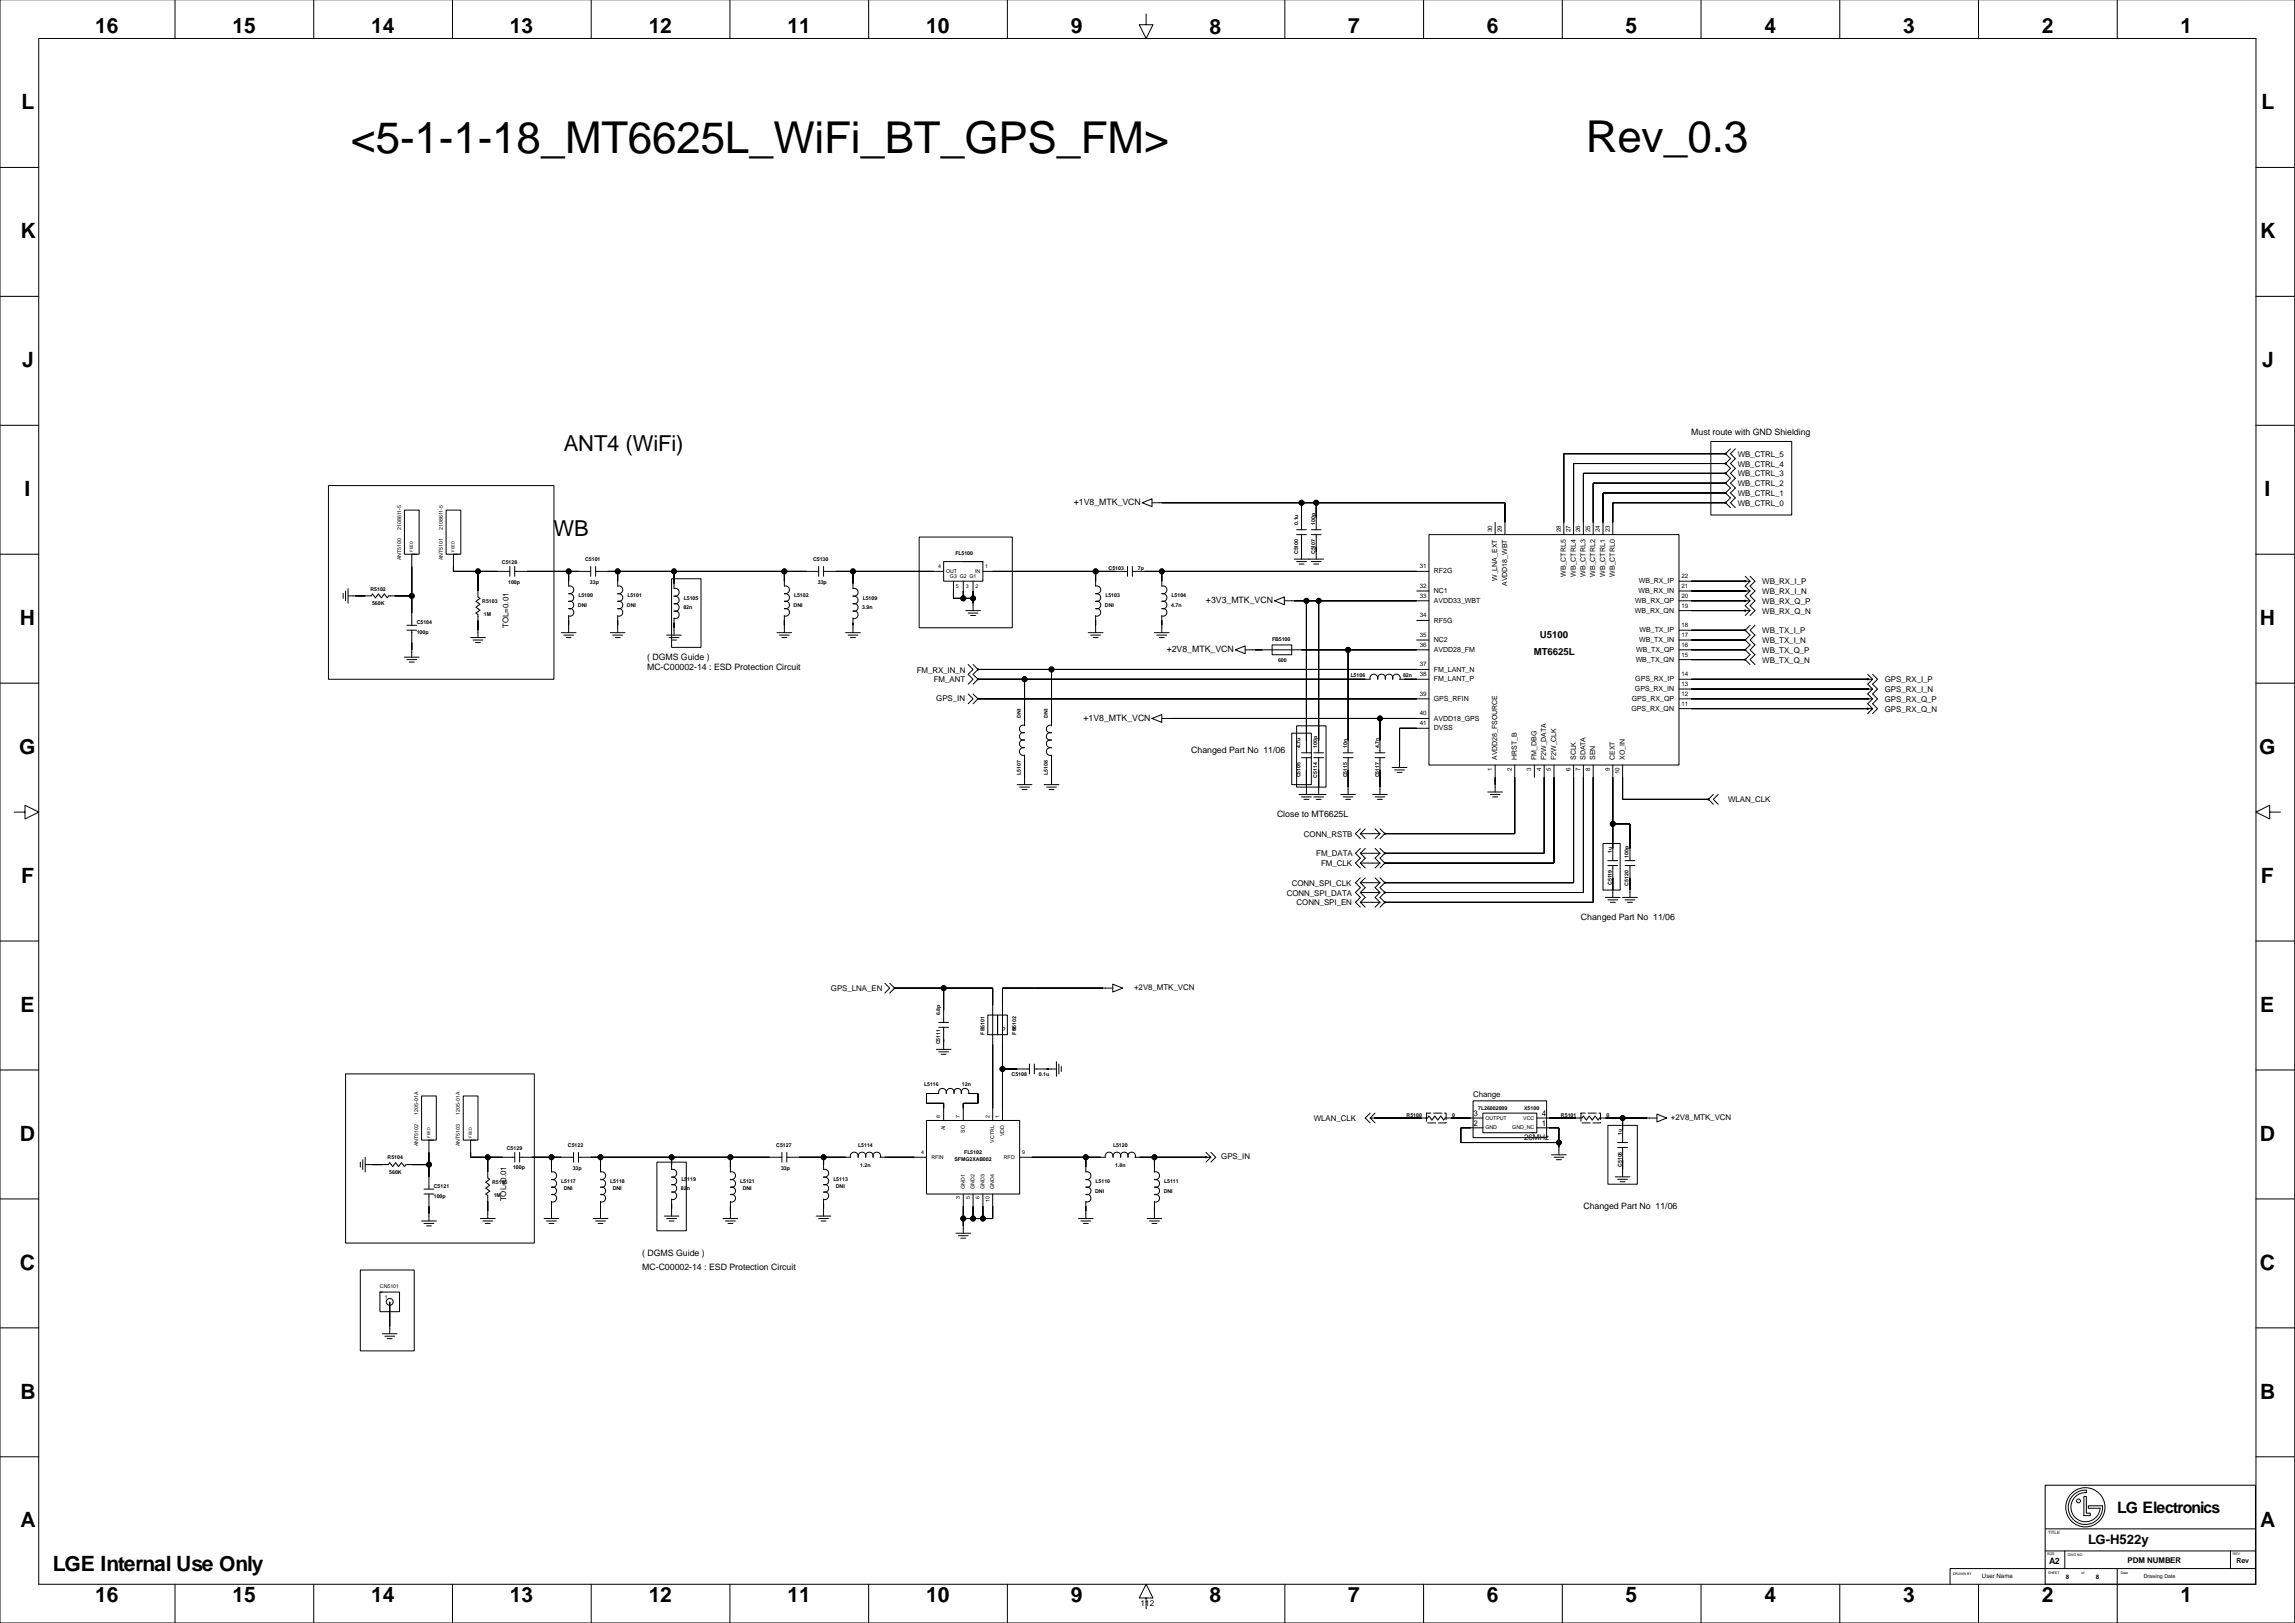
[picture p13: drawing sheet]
<svg xmlns="http://www.w3.org/2000/svg" width="1189mm" height="841mm" viewBox="0 0 1189 841" stroke-linecap="round" stroke-linejoin="round" font-family="sans-serif">
<defs><g id="words">
<g font-size="22.8">
<text x="181" y="79">&lt;5-1-1-18_MT6625L_WiFi_BT_GPS_FM&gt;</text>
<text x="822" y="79">Rev_0.3</text>
</g>
<g font-size="11.4">
<text x="292" y="234">ANT4 (WiFi)</text>
<text x="287" y="278">WB</text>
</g>
<g font-size="10.9">
<text x="49" y="17">16</text>
<text x="120" y="17">15</text>
<text x="192" y="17">14</text>
<text x="264" y="17">13</text>
<text x="336" y="17">12</text>
<text x="408" y="17">11</text>
<text x="480" y="17">10</text>
<text x="555" y="17">9</text>
<text x="627" y="18">8</text>
<text x="698" y="17">7</text>
<text x="770" y="17">6</text>
<text x="842" y="17">5</text>
<text x="914" y="17">4</text>
<text x="986" y="17">3</text>
<text x="1058" y="17">2</text>
<text x="1130" y="17">1</text>
<text x="11" y="57">L</text>
<text x="1171" y="57">L</text>
<text x="11" y="123">K</text>
<text x="1171" y="123">K</text>
<text x="12" y="190">J</text>
<text x="1172" y="190">J</text>
<text x="13" y="257">I</text>
<text x="1173" y="257">I</text>
<text x="10" y="324">H</text>
<text x="1171" y="324">H</text>
<text x="10" y="391">G</text>
<text x="1170" y="391">G</text>
<text x="11" y="457">F</text>
<text x="1171" y="457">F</text>
<text x="11" y="524">E</text>
<text x="1171" y="524">E</text>
<text x="10" y="591">D</text>
<text x="1171" y="591">D</text>
<text x="10" y="658">C</text>
<text x="1171" y="658">C</text>
<text x="11" y="725">B</text>
<text x="1171" y="725">B</text>
<text x="11" y="791">A</text>
<text x="1171" y="791">A</text>
<text x="27" y="814">LGE Internal Use Only</text>
<text x="49" y="830">16</text>
<text x="120" y="830">15</text>
<text x="192" y="830">14</text>
<text x="264" y="830">13</text>
<text x="336" y="830">12</text>
<text x="408" y="830">11</text>
<text x="480" y="830">10</text>
<text x="555" y="830">9</text>
<text x="627" y="830">8</text>
<text x="698" y="830">7</text>
<text x="770" y="830">6</text>
<text x="842" y="830">5</text>
<text x="914" y="830">4</text>
<text x="986" y="830">3</text>
<text x="1058" y="830">2</text>
<text x="1130" y="830">1</text>
</g>
<text font-size="8.2" x="1097" y="783">LG Electronics</text>
<text font-size="6.8" x="1082" y="800">LG-H522y</text>
<g font-size="5">
<text x="798" y="330">U5100</text>
<text x="794" y="339">MT6625L</text>
</g>
<g font-size="4.6">
<text x="876" y="225">Must route with GND Shielding</text>
<text x="556" y="262">+1V8_MTK_VCN</text>
<text x="625" y="313">+3V3_MTK_VCN</text>
<text x="335" y="342">( DGMS Guide )</text>
<text x="604" y="338">+2V8_MTK_VCN</text>
<text x="335" y="347">MC-C00002-14 : ESD Protection Circuit</text>
<text x="561" y="374">+1V8_MTK_VCN</text>
<text x="617" y="390">Changed Part No 11/06</text>
<text x="662" y="423">Close to MT6625L</text>
<text x="819" y="476">Changed Part No 11/06</text>
<text x="820" y="626">Changed Part No 11/06</text>
<text x="333" y="650">( DGMS Guide )</text>
<text x="333" y="658">MC-C00002-14 : ESD Protection Circuit</text>
<text x="1062" y="810">A2</text>
</g>
<text font-size="4.2" x="591" y="832">112</text>
<g font-size="4.1">
<text x="900" y="237">WB_CTRL_5</text>
<text x="900" y="242">WB_CTRL_4</text>
<text x="900" y="252">WB_CTRL_2</text>
<text x="900" y="247">WB_CTRL_3</text>
<text x="900" y="257">WB_CTRL_1</text>
<text x="900" y="262">WB_CTRL_0</text>
<text x="913" y="303">WB_RX_I_P</text>
<text x="913" y="308">WB_RX_I_N</text>
<text x="913" y="313">WB_RX_Q_P</text>
<text x="913" y="318">WB_RX_Q_N</text>
<text x="263" y="325" transform="rotate(-90 263 325)">TOL=0.01</text>
<text x="913" y="328">WB_TX_I_P</text>
<text x="913" y="333">WB_TX_I_N</text>
<text x="913" y="338">WB_TX_Q_P</text>
<text x="913" y="343">WB_TX_Q_N</text>
<text x="475" y="348">FM_RX_IN_N</text>
<text x="484" y="353">FM_ANT</text>
<text x="976" y="353">GPS_RX_I_P</text>
<text x="976" y="359">GPS_RX_I_N</text>
<text x="485" y="363">GPS_IN</text>
<text x="976" y="364">GPS_RX_Q_P</text>
<text x="976" y="369">GPS_RX_Q_N</text>
<text x="895" y="416">WLAN_CLK</text>
<text x="675" y="433">CONN_RSTB</text>
<text x="682" y="444">FM_DATA</text>
<text x="684" y="449">FM_CLK</text>
<text x="669" y="459">CONN_SPI_CLK</text>
<text x="667" y="464">CONN_SPI_DATA</text>
<text x="672" y="469">CONN_SPI_EN</text>
<text x="430" y="513">GPS_LNA_EN</text>
<text x="587" y="513">+2V8_MTK_VCN</text>
<text x="763" y="568">Change</text>
<text x="681" y="581">WLAN_CLK</text>
<text x="763" y="578">3</text>
<text x="799" y="578">4</text>
<text x="866" y="580">+2V8_MTK_VCN</text>
<text x="763" y="583">2</text>
<text x="799" y="583">1</text>
<text x="790" y="590">26MHz</text>
<text x="633" y="601">GPS_IN</text>
<text x="262" y="622" transform="rotate(-90 262 622)">TOL=0.01</text>
<text x="1102" y="810">PDM NUMBER</text>
</g>
<g font-size="3.6">
<text x="743" y="297">RF2G</text>
<text x="811" y="299" transform="rotate(-90 811 299)">WB_CTRL5</text>
<text x="816" y="299" transform="rotate(-90 816 299)">WB_CTRL4</text>
<text x="821" y="299" transform="rotate(-90 821 299)">WB_CTRL3</text>
<text x="826" y="299" transform="rotate(-90 826 299)">WB_CTRL2</text>
<text x="831" y="299" transform="rotate(-90 831 299)">WB_CTRL1</text>
<text x="837" y="299" transform="rotate(-90 837 299)">WB_CTRL0</text>
<text x="776" y="301" transform="rotate(-90 776 301)">W_LNA_EXT</text>
<text x="781" y="304" transform="rotate(-90 781 304)">AVDD18_WBT</text>
<text x="849" y="302">WB_RX_IP</text>
<text x="743" y="307">NC1</text>
<text x="849" y="307">WB_RX_IN</text>
<text x="743" y="312">AVDD33_WBT</text>
<text x="847" y="317">WB_RX_QN</text>
<text x="847" y="312">WB_RX_QP</text>
<text x="743" y="322">RF5G</text>
<text x="849" y="328">WB_TX_IP</text>
<text x="743" y="333">NC2</text>
<text x="849" y="333">WB_TX_IN</text>
<text x="743" y="338">AVDD28_FM</text>
<text x="848" y="338">WB_TX_QP</text>
<text x="743" y="348">FM_LANT_N</text>
<text x="847" y="343">WB_TX_QN</text>
<text x="743" y="353">FM_LANT_P</text>
<text x="847" y="353">GPS_RX_IP</text>
<text x="847" y="358">GPS_RX_IN</text>
<text x="743" y="363">GPS_RFIN</text>
<text x="845" y="363">GPS_RX_QP</text>
<text x="845" y="368">GPS_RX_QN</text>
<text x="743" y="373">AVDD18_GPS</text>
<text x="743" y="378">DVSS</text>
<text x="776" y="394" transform="rotate(-90 776 394)">AVDD28_FSOURCE</text>
<text x="786" y="394" transform="rotate(-90 786 394)">HRST_B</text>
<text x="796" y="394" transform="rotate(-90 796 394)">FM_DBG</text>
<text x="801" y="394" transform="rotate(-90 801 394)">F2W_DATA</text>
<text x="806" y="394" transform="rotate(-90 806 394)">F2W_CLK</text>
<text x="816" y="394" transform="rotate(-90 816 394)">SCLK</text>
<text x="821" y="394" transform="rotate(-90 821 394)">SDATA</text>
<text x="826" y="394" transform="rotate(-90 826 394)">SEN</text>
<text x="837" y="394" transform="rotate(-90 837 394)">CEXT</text>
<text x="842" y="394" transform="rotate(-90 842 394)">XO_IN</text>
<text x="1158" y="810">Rev</text>
</g>
<g font-size="3.2">
<text x="773" y="276" transform="rotate(-90 773 276)">30</text>
<text x="778" y="276" transform="rotate(-90 778 276)">29</text>
<text x="808" y="276" transform="rotate(-90 808 276)">28</text>
<text x="814" y="276" transform="rotate(-90 814 276)">27</text>
<text x="819" y="276" transform="rotate(-90 819 276)">26</text>
<text x="824" y="276" transform="rotate(-90 824 276)">25</text>
<text x="829" y="276" transform="rotate(-90 829 276)">24</text>
<text x="834" y="276" transform="rotate(-90 834 276)">23</text>
<text x="735" y="294">31</text>
<text x="871" y="299">22</text>
<text x="735" y="305">32</text>
<text x="871" y="305">21</text>
<text x="735" y="310">33</text>
<text x="871" y="310">20</text>
<text x="871" y="315">19</text>
<text x="735" y="320">34</text>
<text x="735" y="330">35</text>
<text x="871" y="330">17</text>
<text x="871" y="325">18</text>
<text x="735" y="335">36</text>
<text x="871" y="335">16</text>
<text x="871" y="340">15</text>
<text x="735" y="345">37</text>
<text x="735" y="350">38</text>
<text x="871" y="350">14</text>
<text x="871" y="355">13</text>
<text x="735" y="360">39</text>
<text x="871" y="365">11</text>
<text x="871" y="360">12</text>
<text x="735" y="371">40</text>
<text x="735" y="376">41</text>
<text x="773" y="399" transform="rotate(-90 773 399)">1</text>
<text x="783" y="399" transform="rotate(-90 783 399)">2</text>
<text x="793" y="399" transform="rotate(-90 793 399)">3</text>
<text x="798" y="399" transform="rotate(-90 798 399)">4</text>
<text x="803" y="399" transform="rotate(-90 803 399)">5</text>
<text x="814" y="399" transform="rotate(-90 814 399)">6</text>
<text x="819" y="399" transform="rotate(-90 819 399)">7</text>
<text x="824" y="399" transform="rotate(-90 824 399)">8</text>
<text x="834" y="399" transform="rotate(-90 834 399)">9</text>
<text x="839" y="401" transform="rotate(-90 839 401)">10</text>
<text x="1027" y="817">User Name</text>
<text x="1070" y="818">8</text>
<text x="1086" y="818">8</text>
</g>
<g font-size="2.7">
<text x="208" y="275" transform="rotate(-90 208 275)">2108611-5</text>
<text x="229" y="275" transform="rotate(-90 229 275)">2108611-5</text>
<text x="672" y="272" transform="rotate(-90 672 272)">0.1u</text>
<text x="681" y="272" transform="rotate(-90 681 272)">100p</text>
<text x="495" y="288">FL5100</text>
<text x="672" y="287" transform="rotate(-90 672 287)">C5100</text>
<text x="681" y="287" transform="rotate(-90 681 287)">C5107</text>
<text x="208" y="290" transform="rotate(-90 208 290)">ANT5100</text>
<text x="229" y="290" transform="rotate(-90 229 290)">ANT5101</text>
<text x="260" y="292">C5128</text>
<text x="303" y="291">C5101</text>
<text x="421" y="291">C5130</text>
<text x="486" y="294">4</text>
<text x="490" y="297">OUT</text>
<text x="492" y="299">G3 G2 G1</text>
<text x="505" y="297">IN</text>
<text x="510" y="294">1</text>
<text x="574" y="295">C5103</text>
<text x="589" y="295">7p</text>
<text x="192" y="306">R5102</text>
<text x="263" y="302">100p</text>
<text x="306" y="302">33p</text>
<text x="424" y="302">33p</text>
<text x="495" y="304">5</text>
<text x="500" y="304">3</text>
<text x="505" y="304">2</text>
<text x="300" y="309">L5100</text>
<text x="325" y="309">L5101</text>
<text x="354" y="311">L5105</text>
<text x="411" y="309">L5102</text>
<text x="447" y="311">L5109</text>
<text x="573" y="309">L5103</text>
<text x="607" y="309">L5104</text>
<text x="193" y="313">560K</text>
<text x="250" y="312">R5103</text>
<text x="299" y="314">DNI</text>
<text x="325" y="314">DNI</text>
<text x="354" y="316">82n</text>
<text x="411" y="314">DNI</text>
<text x="447" y="316">3.9n</text>
<text x="572" y="314">DNI</text>
<text x="607" y="314">4.7n</text>
<text x="216" y="323">C5104</text>
<text x="251" y="319">1M</text>
<text x="216" y="328">100p</text>
<text x="659" y="332">FB5100</text>
<text x="662" y="343">600</text>
<text x="700" y="350">L5106</text>
<text x="727" y="350">82n</text>
<text x="529" y="372" transform="rotate(-90 529 372)">DNI</text>
<text x="543" y="372" transform="rotate(-90 543 372)">DNI</text>
<text x="674" y="387" transform="rotate(-90 674 387)">4.7u</text>
<text x="682" y="387" transform="rotate(-90 682 387)">100p</text>
<text x="698" y="387" transform="rotate(-90 698 387)">10n</text>
<text x="714" y="387" transform="rotate(-90 714 387)">4.7n</text>
<text x="529" y="401" transform="rotate(-90 529 401)">L5107</text>
<text x="543" y="401" transform="rotate(-90 543 401)">L5108</text>
<text x="674" y="403" transform="rotate(-90 674 403)">C5105</text>
<text x="682" y="403" transform="rotate(-90 682 403)">C5114</text>
<text x="698" y="403" transform="rotate(-90 698 403)">C5115</text>
<text x="714" y="403" transform="rotate(-90 714 403)">C5117</text>
<text x="835" y="442" transform="rotate(-90 835 442)">1u</text>
<text x="844" y="444" transform="rotate(-90 844 444)">100p</text>
<text x="835" y="458" transform="rotate(-90 835 458)">C5119</text>
<text x="844" y="459" transform="rotate(-90 844 459)">C5120</text>
<text x="487" y="526" transform="rotate(-90 487 526)">6.8p</text>
<text x="510" y="536" transform="rotate(-90 510 536)">FB5101</text>
<text x="519" y="534">?</text>
<text x="524" y="534">?</text>
<text x="526" y="536" transform="rotate(-90 526 536)">FB5102</text>
<text x="487" y="541" transform="rotate(-90 487 541)">C5111</text>
<text x="524" y="557">C5108</text>
<text x="538" y="557">0.1u</text>
<text x="479" y="563">L5116</text>
<text x="498" y="563">12n</text>
<text x="766" y="575">7L26002009</text>
<text x="790" y="575">X5100</text>
<text x="217" y="577" transform="rotate(-90 217 577)">1205-01A</text>
<text x="238" y="577" transform="rotate(-90 238 577)">1205-01A</text>
<text x="487" y="579" transform="rotate(-90 487 579)">8</text>
<text x="497" y="579" transform="rotate(-90 497 579)">7</text>
<text x="513" y="579" transform="rotate(-90 513 579)">2</text>
<text x="518" y="579" transform="rotate(-90 518 579)">1</text>
<text x="729" y="578">R5100</text>
<text x="752" y="578">0</text>
<text x="769" y="580">OUTPUT</text>
<text x="789" y="580">VCC</text>
<text x="809" y="578">R5101</text>
<text x="832" y="578">0</text>
<text x="490" y="585" transform="rotate(-90 490 585)">AI</text>
<text x="500" y="587" transform="rotate(-90 500 587)">SO</text>
<text x="769" y="585">GND</text>
<text x="783" y="585">GND_NC</text>
<text x="840" y="588" transform="rotate(-90 840 588)">1u</text>
<text x="217" y="594" transform="rotate(-90 217 594)">ANT5102</text>
<text x="238" y="594" transform="rotate(-90 238 594)">ANT5103</text>
<text x="515" y="592" transform="rotate(-90 515 592)">VCTRL</text>
<text x="520" y="589" transform="rotate(-90 520 589)">VDD</text>
<text x="263" y="596">C5129</text>
<text x="294" y="594">C5122</text>
<text x="402" y="594">C5127</text>
<text x="445" y="594">L5114</text>
<text x="477" y="598">4</text>
<text x="499" y="598">FL5102</text>
<text x="529" y="598">9</text>
<text x="577" y="594">L5120</text>
<text x="201" y="600">R5104</text>
<text x="266" y="606">100p</text>
<text x="297" y="606">33p</text>
<text x="405" y="606">33p</text>
<text x="446" y="605">1.2n</text>
<text x="482" y="600">RFIN</text>
<text x="494" y="602">SFMG2XAB002</text>
<text x="520" y="600">RFO</text>
<text x="578" y="605">1.8n</text>
<text x="840" y="605" transform="rotate(-90 840 605)">C5106</text>
<text x="202" y="608">560K</text>
<text x="353" y="612">L5119</text>
<text x="432" y="612">L5113</text>
<text x="225" y="615">C5121</text>
<text x="255" y="613">R5105</text>
<text x="291" y="613">L5117</text>
<text x="292" y="617">DNI</text>
<text x="316" y="613">L5118</text>
<text x="317" y="617">DNI</text>
<text x="353" y="617">82n</text>
<text x="383" y="613">L5121</text>
<text x="385" y="617">DNI</text>
<text x="433" y="615">DNI</text>
<text x="500" y="616" transform="rotate(-90 500 616)">GND1</text>
<text x="505" y="616" transform="rotate(-90 505 616)">GND2</text>
<text x="510" y="616" transform="rotate(-90 510 616)">GND3</text>
<text x="515" y="616" transform="rotate(-90 515 616)">GND4</text>
<text x="567" y="618">DNI</text>
<text x="568" y="613">L5110</text>
<text x="603" y="618">DNI</text>
<text x="603" y="613">L5111</text>
<text x="225" y="620">100p</text>
<text x="256" y="620">1M</text>
<text x="497" y="621" transform="rotate(-90 497 621)">3</text>
<text x="502" y="621" transform="rotate(-90 502 621)">5</text>
<text x="507" y="621" transform="rotate(-90 507 621)">6</text>
<text x="513" y="623" transform="rotate(-90 513 623)">10</text>
<text x="197" y="667">CN5101</text>
<text x="199" y="673">1</text>
<text x="1110" y="818">Drawing Date</text>
</g>
<text font-size="2.3" x="1061" y="794">TITLE</text>
<g font-size="2">
<text x="214" y="286" transform="rotate(-90 214 286)">FEED</text>
<text x="236" y="286" transform="rotate(-90 236 286)">FEED</text>
<text x="223" y="589" transform="rotate(-90 223 589)">FEED</text>
<text x="244" y="589" transform="rotate(-90 244 589)">FEED</text>
</g>
<g font-size="1.8">
<text x="1060" y="805">SIZE</text>
<text x="1071" y="806">DWG NO</text>
<text x="1157" y="805">REV</text>
<text x="1012" y="816">DRAWN BY</text>
<text x="1061" y="815">SHEET</text>
<text x="1078" y="815">of</text>
<text x="1099" y="815">Date</text>
</g>
</g></defs>
<g fill="none" stroke="#000" stroke-width=".52">
<path d="M0 0v841h1189v-841M91 0v20M163 0v20M234 0v20M306 0v20M378 0v20M450 0v20M522 0v20M666 0v20M737 0v20M809 0v20M881 0v20"/>
<path d="M953 0v20M1025 0v20M1097 0v20M20 20h1149v801h-1149zM594 7v6h3l-3 7-4-7h4M0 87h20M1169 87h20M0 154h20M1169 154h20M0 220h20M886 229h42v38h-42zM894 235h.1"/>
<path d="M894 235h-84v42M896 232l-2 3 2 3-2 2 2 3-2 2 2 3-2 2 2 3-2 2 2 3-2 2 2 3M899 232l-3 3 3 3-3 2 3 3-3 2 3 3-3 2 3 3-3 2 3 3-3 2 3 3M1169 220h20M170 252h117v100h-117zM894 255h.1M894 250h.1M894 245h.1M894 240h.1M894 240h-79v37M894 245h-74v32M894 250h-69v27"/>
<path d="M894 255h-64v22M210 264h7v23h-7zM231 264h8v23h-8zM476 278h48v47h-48zM592 260l5-2v4zM597 260h183v17M672 274h5M672 277h5M674 260v14M674 277v13M679 274h5M679 277h5"/>
<path d="M682 260v14M682 277v13M740 277h130v119h-130zM775 271v6M894 260h.1M894 260h-59v17M0 287h20M216 287h-3v37M237 287h-2v9h29M248 296v13l1 1-2 1 2 2-2 2 2 1-2 2h1v12M264 293v6M267 296h39"/>
<path d="M267 293v6M295 296v8a2 2 0 0 1 2 1 2 2 0 0 1-2 2M306 293v6M309 296h115M309 293v6M312 291h.1M320 296v8a2 2 0 0 1 3 1 2 2 0 0 1-3 2M348 300h15v35h-15zM349 296v9a2 2 0 0 1 3 2 2 2 0 0 1-3 2M406 296v8a2 2 0 0 1 3 1 2 2 0 0 1-3 2M424 293v6M427 296h62"/>
<path d="M427 293v6M442 296v9a2 2 0 0 1 3 2 2 2 0 0 1-3 2M489 291h20v10h-20zM499 291h10M509 296h75M568 296v8a2 2 0 0 1 2 1 2 2 0 0 1-2 2M584 293v6M587 296h153M587 293v6M602 296v8a2 2 0 0 1 2 1 2 2 0 0 1-2 2M670 290h16M672 291h5"/>
<path d="M673 292h2M679 291h5M681 292h2M904 299l3 2M907 299l2 2-2 3 2 2-2 3 2 2-2 3 2 2-2 3M1169 287h20M178 307v3M179 306v5M180 309h12l1-1 2 2 1-2 2 2 1-2 2 2v-1h12M180 305v7M295 319v9M295 308a2 2 0 0 1 2 2 2 2 0 0 1-2 1 2 2 0 0 1 2 2 2 2 0 0 1-2 2 2 2 0 0 1 2 2 2 2 0 0 1-2 2"/>
<path d="M301 312h.1M320 319v9M320 308a2 2 0 0 1 3 2 2 2 0 0 1-3 1 2 2 0 0 1 3 2 2 2 0 0 1-3 2 2 2 0 0 1 3 2 2 2 0 0 1-3 2M349 309a2 2 0 0 1 3 2 2 2 0 0 1-3 2 2 2 0 0 1 3 2 2 2 0 0 1-3 2 2 2 0 0 1 3 1 2 2 0 0 1-3 2M406 319v9M406 308a2 2 0 0 1 3 2 2 2 0 0 1-3 1 2 2 0 0 1 3 2 2 2 0 0 1-3 2 2 2 0 0 1 3 2 2 2 0 0 1-3 2M442 309a2 2 0 0 1 3 2 2 2 0 0 1-3 2 2 2 0 0 1 3 2 2 2 0 0 1-3 2 2 2 0 0 1 3 1 2 2 0 0 1-3 2M494 301v9h10M499 301v9M500 316h8M502 318h5M503 319h2"/>
<path d="M504 301v15M568 319v9M568 308a2 2 0 0 1 2 2 2 2 0 0 1-2 1 2 2 0 0 1 2 2 2 2 0 0 1-2 2 2 2 0 0 1 2 2 2 2 0 0 1-2 2M602 319v9M602 308a2 2 0 0 1 2 2 2 2 0 0 1-2 1 2 2 0 0 1 2 2 2 2 0 0 1-2 2 2 2 0 0 1 2 2 2 2 0 0 1-2 2M660 311l5-2v4zM665 311h75M677 311v79M683 311v79M734 306h6M870 311h34M870 306h34"/>
<path d="M870 301h34M870 316h34M904 316h.1M904 311h.1M904 306h.1M904 301h.1M904 316h3l-3 3M904 311h3l-3 3 3 2M904 306h3l-3 3 3 2M904 301h3l-3 3 3 2M211 324h5M211 326h5"/>
<path d="M213 326v14M244 330h7M245 332h5M246 333h3M291 328h7M292 329h5M293 330h3M316 328h8M317 329h6M319 330h2M345 329h8M347 330h5"/>
<path d="M348 332h2M349 320v9M402 328h8M404 329h5M405 330h3M438 328h8M439 329h5M441 330h2M442 320v8M564 328h7M565 329h5M566 330h3"/>
<path d="M598 328h8M599 329h5M601 330h2M640 337l5-2v4zM645 337h95M659 334h10v5h-10zM698 337v53M734 332h6M734 321h6M870 337h34M870 332h34M870 326h34"/>
<path d="M904 337h.1M904 332h.1M904 326h.1M907 324l-3 2 3 3-3 3 3 2-3 3 3 2-3 3 3 2M909 324l-2 2 2 3-2 3 2 2-2 3 2 2-2 3 2 2M0 354h20M210 340h7M211 342h5M212 343h3M502 344l2 3-2 2 2 3-2 2M502 359l2 3-2 3M504 344l3 3-3 2 3 3-3 2"/>
<path d="M504 359l3 3-3 3M507 347h233M507 347h.1M507 352h.1M531 352v24M545 347v29M714 352a2 2 0 0 0-2-3 2 2 0 0 0-2 3h-203M714 352a2 2 0 0 1 2-3 2 2 0 0 1 2 3 2 2 0 0 1 2-3 2 2 0 0 1 1 3 2 2 0 0 1 2-3 2 2 0 0 1 2 3M725 352h15M870 352h98M870 342h34M870 357h98"/>
<path d="M904 342h.1M968 357h.1M968 352h.1M968 357h2l-2 2 2 3M968 352h2l-2 2 2 3M968 349l2 3M970 349l3 3-3 2 3 3-3 2 3 3-3 3 3 2-3 3M1169 354h20M507 362h233M507 362h.1M531 376a2 2 0 0 0-3 2 2 2 0 0 0 3 2 2 2 0 0 0-3 1 2 2 0 0 0 3 2 2 2 0 0 0-3 2 2 2 0 0 0 3 2M545 376a2 2 0 0 0-3 2 2 2 0 0 0 3 2 2 2 0 0 0-3 1 2 2 0 0 0 3 2 2 2 0 0 0-3 2 2 2 0 0 0 3 2"/>
<path d="M597 372l5-2v4zM602 372h138M669 380h10v26h-10zM672 376h15v32h-15zM715 372v18M740 377h-15v21M870 362h98M870 367h98M968 362h.1M968 367h.1M968 362h2l-2 3 2 2M968 367h2l-2 3"/>
<path d="M531 387a2 2 0 0 0-3 2 2 2 0 0 0 3 2v15M545 387a2 2 0 0 0-3 2 2 2 0 0 0 3 2M545 391v15M674 390h5M674 392h5M677 392v20M681 390h5M681 392h5M683 392v20M696 390h5M696 392h5M698 392v20"/>
<path d="M712 390h5M712 392h5M715 392v20M721 398h8M722 399h6M775 396v14M785 396v36h-68M795 396v7M800 396v46h-83M805 396v51h-88M815 396v61h-98M820 396v66h-103"/>
<path d="M825 396v71h-108M835 396v50M841 396v18h44M527 406h8M528 408h5M529 409h3M541 406h8M542 408h5M543 409h3M673 412h14M674 413h5M675 414h3"/>
<path d="M681 413h5M682 414h2M695 412h7M696 413h5M697 414h3M711 412h8M712 413h5M714 414h2M724 400h2M771 410h7M772 412h5M773 413h3"/>
<path d="M885 414h.1M888 412l-3 2 3 3M890 412l-2 2 2 3M7 421h6v-4l7 4-7 3v-3M705 432h10M705 439l-3 3 3 3-3 2 3 3M705 432l2 2M705 429l-3 3 3 2M707 439l-2 3M707 429l-2 3M712 439l3 3M712 429l3 3"/>
<path d="M715 439l2 3-2 3 2 2-2 3M715 429l2 3-2 2M715 432l-3 2M717 432h.1M830 437h9v24h-9zM835 427h9v19M1176 421v-4l-7 4 7 3v-3h5M705 457h10M705 447h10M705 442h10M705 455l-3 2 3 3-3 2 3 3-3 2 3 3M705 457l2 3-2 2"/>
<path d="M705 447l2 3M705 442l2 3-2 2M707 455l-2 2M712 455l3 2M715 455l2 2-2 3 2 2-2 3 2 2-2 3M715 457l-3 3 3 2M715 447l-3 3M715 442l-3 3 3 2M717 457h.1M717 447h.1M717 442h.1M833 446h5"/>
<path d="M833 448h5M835 448v17M842 446h5M842 448h5M844 448v17M705 462h10M705 467h10M705 462l2 3-2 2M705 467l2 3M715 462l-3 3 3 2M715 467l-3 3M717 462h.1"/>
<path d="M717 467h.1M832 465h7M833 466h5M834 467h3M841 465h7M842 466h5M843 467h3M0 487h20M1169 487h20M458 509l3 3-3 2M461 509l2 3-2 2M463 512h51v68"/>
<path d="M463 512h.1M489 512v18M576 510l6 2-6 2zM576 512h-57v68M486 530h5M486 532h5M489 532v12M512 526h5v10h-5zM517 526h5v10h-5zM0 554h20M179 556h98v88h-98zM485 544h8"/>
<path d="M486 545h5M488 546h2M519 554h14M533 551v5M536 554h11M536 551v5M547 550v8M549 551v5M550 552v3M1169 554h20M218 568h8v23h-8zM240 568h8v23h-8z"/>
<path d="M490 566a2 2 0 0 0-2-2 2 2 0 0 0-2 2h-6v5h9v9M490 566a2 2 0 0 1 2-2 2 2 0 0 1 2 2 2 2 0 0 1 2-2 2 2 0 0 1 2 2 2 2 0 0 1 2-2 2 2 0 0 1 2 2M502 566h5v5h-8v9M710 577l-3 2 3 3M712 579h27M712 579h.1M712 579h-2l2 3M712 577l-2 2M749 579h19M763 570h38v19h-38zM768 577h28v10h-28zM796 579h23"/>
<path d="M829 579h29M841 579v13M858 577l5 2-5 2zM189 599v8M225 591h-3v25M246 591h-2v8h23M253 599v11l1 1-2 1 2 2-2 1 2 2-2 1 1 1v12M267 597v5M269 599h28M269 597v5M286 599v8a2 2 0 0 1 2 2 2 2 0 0 1-2 2M297 597v5"/>
<path d="M300 599h105M300 597v5M303 594h.1M311 599v8a2 2 0 0 1 3 2 2 2 0 0 1-3 2M348 599v7a2 2 0 0 1 3 2 2 2 0 0 1-3 2M378 599v8a2 2 0 0 1 3 2 2 2 0 0 1-3 2M405 597v5M408 597v5M427 599v7a2 2 0 0 1 2 2 2 2 0 0 1-2 2M444 599a2 2 0 0 0-2-2 2 2 0 0 0-1 2h-33M445 599a2 2 0 0 1 2-2 2 2 0 0 1 1 2 2 2 0 0 1 2-2 2 2 0 0 1 2 2 2 2 0 0 1 2-2 2 2 0 0 1 2 2M456 599h24"/>
<path d="M480 580h48v38h-48zM562 599v8a2 2 0 0 1 3 2 2 2 0 0 1-3 2M576 599a2 2 0 0 0-1-2 2 2 0 0 0-2 2h-45M577 599a2 2 0 0 1 2-2 2 2 0 0 1 2 2 2 2 0 0 1 1-2 2 2 0 0 1 2 2 2 2 0 0 1 2-2 2 2 0 0 1 2 2M588 599h37M598 599v8a2 2 0 0 1 3 2 2 2 0 0 1-3 2M625 599h.1M625 597l2 2h-2M627 597l3 2-3 3M627 599l-2 3M768 584h-11v8h51M794 587h1"/>
<path d="M796 584h12v14M804 598h7M805 599h5M833 583h15v30h-15zM838 592h5M838 594h5M841 594v16M187 602v3M188 601v5M189 603h12l1-1 1 2 2-2 1 2 2-2 2 2v-1h12M220 616h5M220 618h5"/>
<path d="M222 618v14M286 611a2 2 0 0 1 2 2 2 2 0 0 1-2 2 2 2 0 0 1 2 2 2 2 0 0 1-2 2 2 2 0 0 1 2 2 2 2 0 0 1-2 2M292 616h.1M311 611a2 2 0 0 1 3 2 2 2 0 0 1-3 2 2 2 0 0 1 3 2 2 2 0 0 1-3 2 2 2 0 0 1 3 2 2 2 0 0 1-3 2M340 602h16v36h-16zM348 610a2 2 0 0 1 3 2 2 2 0 0 1-3 2 2 2 0 0 1 3 2 2 2 0 0 1-3 1 2 2 0 0 1 3 2 2 2 0 0 1-3 2M378 611a2 2 0 0 1 3 2 2 2 0 0 1-3 2 2 2 0 0 1 3 2 2 2 0 0 1-3 2 2 2 0 0 1 3 2 2 2 0 0 1-3 2M427 610a2 2 0 0 1 2 2 2 2 0 0 1-2 2 2 2 0 0 1 2 2 2 2 0 0 1-2 1 2 2 0 0 1 2 2 2 2 0 0 1-2 2M499 618v21M504 618v13M509 618v13M514 618v13h-15"/>
<path d="M562 611a2 2 0 0 1 3 2 2 2 0 0 1-3 2 2 2 0 0 1 3 2 2 2 0 0 1-3 2 2 2 0 0 1 3 2 2 2 0 0 1-3 2M598 611a2 2 0 0 1 3 2 2 2 0 0 1-3 2 2 2 0 0 1 3 2 2 2 0 0 1-3 2 2 2 0 0 1 3 2 2 2 0 0 1-3 2M806 601h3M837 610h7M838 611h5M839 612h3M0 621h20M218 632h8M220 634h5M221 635h2M249 631h7M250 632h5"/>
<path d="M251 634h3M282 631h7M283 632h5M284 634h3M286 622v9M307 631h8M309 632h5M310 634h2M311 622v9M344 630h8M345 631h5M347 632h2"/>
<path d="M348 621v9M375 631h7M376 632h5M377 634h3M378 622v9M423 630h7M424 631h5M425 632h3M427 621v9M495 639h8M559 631h7M560 632h5"/>
<path d="M561 634h3M562 622v9M594 631h8M595 632h6M597 634h2M598 622v9M1169 621h20M187 658h28v42h-28zM496 640h6M498 641h2M197 669h10v10h-10zM197 669h1"/>
<path d="M202 674h.1M202 674v17M0 688h20M198 691h8M199 692h5M201 693h2M1169 688h20M0 755h20M1169 755h20M1059 769h109v52h-109zM1074 775a9 9 0 0 1 7-3v1a8 8 0 0 0-8 7 8 8 0 0 0 7 8 8 8 0 0 0 8-7h-6v-1h7a9 9 0 0 1-12 9 9 9 0 0 1-3-14zM1080 775h1v9h2v1h-3z"/>
<path d="M1059 792h109M1059 803h109M1059 812h109M1060 812h-50v9M1070 803v9M1097 813v28M1155 803v9M91 821v20M163 821v20M234 821v20M306 821v20M378 821v20"/>
<path d="M450 821v20M522 821v20M594 828h3l-3-7-4 7h4v5M666 821v20M737 821v20M809 821v20M881 821v20M953 821v20M1025 821v20"/>
<circle cx="894" cy="235" r=".3"/>
<circle cx="894" cy="250" r=".3"/>
<circle cx="894" cy="255" r=".3"/>
<circle cx="894" cy="240" r=".3"/>
<circle cx="894" cy="245" r=".3"/>
<circle cx="674" cy="260" r="1.3"/>
<circle cx="682" cy="260" r="1.3"/>
<circle cx="894" cy="260" r=".3"/>
<circle cx="248" cy="296" r="1.3"/>
<circle cx="295" cy="296" r="1.3"/>
<circle cx="320" cy="296" r="1.3"/>
<circle cx="349" cy="296" r="1.3"/>
<circle cx="406" cy="296" r="1.3"/>
<circle cx="442" cy="296" r="1.3"/>
<circle cx="568" cy="296" r="1.3"/>
<circle cx="602" cy="296" r="1.3"/>
<circle cx="213" cy="309" r="1.3"/>
<circle cx="499" cy="310" r="1.3"/>
<circle cx="504" cy="310" r="1.3"/>
<circle cx="677" cy="311" r="1.3"/>
<circle cx="683" cy="311" r="1.3"/>
<circle cx="904" cy="311" r=".3"/>
<circle cx="904" cy="316" r=".3"/>
<circle cx="904" cy="301" r=".3"/>
<circle cx="904" cy="306" r=".3"/>
<circle cx="698" cy="337" r="1.3"/>
<circle cx="904" cy="326" r=".3"/>
<circle cx="904" cy="332" r=".3"/>
<circle cx="904" cy="337" r=".3"/>
<circle cx="507" cy="352" r=".3"/>
<circle cx="507" cy="347" r=".3"/>
<circle cx="531" cy="352" r="1.3"/>
<circle cx="545" cy="347" r="1.3"/>
<circle cx="904" cy="342" r=".3"/>
<circle cx="968" cy="352" r=".3"/>
<circle cx="968" cy="357" r=".3"/>
<circle cx="507" cy="362" r=".3"/>
<circle cx="715" cy="372" r="1.3"/>
<circle cx="968" cy="362" r=".3"/>
<circle cx="968" cy="367" r=".3"/>
<circle cx="885" cy="414" r=".3"/>
<circle cx="717" cy="432" r=".3"/>
<circle cx="835" cy="427" r="1.3"/>
<circle cx="717" cy="447" r=".3"/>
<circle cx="717" cy="457" r=".3"/>
<circle cx="717" cy="442" r=".3"/>
<circle cx="717" cy="462" r=".3"/>
<circle cx="717" cy="467" r=".3"/>
<circle cx="463" cy="512" r=".3"/>
<circle cx="489" cy="512" r="1.3"/>
<circle cx="519" cy="554" r="1.3"/>
<circle cx="712" cy="579" r=".3"/>
<circle cx="841" cy="579" r="1.3"/>
<circle cx="253" cy="599" r="1.3"/>
<circle cx="286" cy="599" r="1.3"/>
<circle cx="311" cy="599" r="1.3"/>
<circle cx="348" cy="599" r="1.3"/>
<circle cx="378" cy="599" r="1.3"/>
<circle cx="427" cy="599" r="1.3"/>
<circle cx="562" cy="599" r="1.3"/>
<circle cx="598" cy="599" r="1.3"/>
<circle cx="625" cy="599" r=".3"/>
<circle cx="808" cy="592" r="1.3"/>
<circle cx="222" cy="603" r="1.3"/>
<circle cx="499" cy="631" r="1.3"/>
<circle cx="504" cy="631" r="1.3"/>
<circle cx="509" cy="631" r="1.3"/>
<circle cx="202" cy="674" r="1.8"/>
<circle cx="1077" cy="777" r="1"/>
<circle cx="1080" cy="781" r="10"/>
</g>
<g fill="#000" stroke="#000" stroke-width=".52">
<path d="M810 235v36z" fill-rule="evenodd"/>
<path d="M810 235h84z" fill-rule="evenodd"/>
<path d="M815 240v31z" fill-rule="evenodd"/>
<path d="M820 245v26z" fill-rule="evenodd"/>
<path d="M825 250v21z" fill-rule="evenodd"/>
<path d="M830 255v16z" fill-rule="evenodd"/>
<path d="M830 255h64z" fill-rule="evenodd"/>
<path d="M825 250h69z" fill-rule="evenodd"/>
<path d="M820 245h74z" fill-rule="evenodd"/>
<path d="M815 240h79z" fill-rule="evenodd"/>
<path d="M602 260h72z" fill-rule="evenodd"/>
<path d="M674 260v8z" fill-rule="evenodd"/>
<path d="M682 260v8z" fill-rule="evenodd"/>
<path d="M674 260h8z" fill-rule="evenodd"/>
<path d="M780 260v11z" fill-rule="evenodd"/>
<path d="M682 260h98z" fill-rule="evenodd"/>
<path d="M835 260v11z" fill-rule="evenodd"/>
<path d="M835 260h59z" fill-rule="evenodd"/>
<path d="M213 293v16z" fill-rule="evenodd"/>
<path d="M235 293v3z" fill-rule="evenodd"/>
<path d="M235 296h13z" fill-rule="evenodd"/>
<path d="M248 296v10z" fill-rule="evenodd"/>
<path d="M248 296h10z" fill-rule="evenodd"/>
<path d="M273 296h22z" fill-rule="evenodd"/>
<path d="M295 296v5z" fill-rule="evenodd"/>
<path d="M295 296h5z" fill-rule="evenodd"/>
<path d="M315 296h5z" fill-rule="evenodd"/>
<path d="M320 296v5z" fill-rule="evenodd"/>
<path d="M349 296v6z" fill-rule="evenodd"/>
<path d="M320 296h29z" fill-rule="evenodd"/>
<path d="M349 296h57z" fill-rule="evenodd"/>
<path d="M406 296v5z" fill-rule="evenodd"/>
<path d="M406 296h12z" fill-rule="evenodd"/>
<path d="M433 296h9z" fill-rule="evenodd"/>
<path d="M442 296v6z" fill-rule="evenodd"/>
<path d="M442 296h42z" fill-rule="evenodd"/>
<path d="M514 296h54z" fill-rule="evenodd"/>
<path d="M568 296v5z" fill-rule="evenodd"/>
<path d="M568 296h10z" fill-rule="evenodd"/>
<path d="M602 296v5z" fill-rule="evenodd"/>
<path d="M593 296h9z" fill-rule="evenodd"/>
<path d="M674 283v3z" fill-rule="evenodd"/>
<path d="M682 283v3z" fill-rule="evenodd"/>
<path d="M602 296h132z" fill-rule="evenodd"/>
<path d="M184 309h5z" fill-rule="evenodd"/>
<path d="M204 309h9z" fill-rule="evenodd"/>
<path d="M213 309v9z" fill-rule="evenodd"/>
<path d="M494 306v4z" fill-rule="evenodd"/>
<path d="M494 310h5z" fill-rule="evenodd"/>
<path d="M499 306v4z" fill-rule="evenodd"/>
<path d="M504 306v4z" fill-rule="evenodd"/>
<path d="M504 310v2z" fill-rule="evenodd"/>
<path d="M499 310h5z" fill-rule="evenodd"/>
<path d="M677 311v73z" fill-rule="evenodd"/>
<path d="M670 311h7z" fill-rule="evenodd"/>
<path d="M683 311v73z" fill-rule="evenodd"/>
<path d="M677 311h6z" fill-rule="evenodd"/>
<path d="M683 311h51z" fill-rule="evenodd"/>
<path d="M876 306h28z" fill-rule="evenodd"/>
<path d="M876 301h28z" fill-rule="evenodd"/>
<path d="M876 311h28z" fill-rule="evenodd"/>
<path d="M876 316h28z" fill-rule="evenodd"/>
<path d="M213 333v4z" fill-rule="evenodd"/>
<path d="M248 321v5z" fill-rule="evenodd"/>
<path d="M295 321v3z" fill-rule="evenodd"/>
<path d="M320 321v3z" fill-rule="evenodd"/>
<path d="M349 323v2z" fill-rule="evenodd"/>
<path d="M406 321v3z" fill-rule="evenodd"/>
<path d="M442 323v1z" fill-rule="evenodd"/>
<path d="M568 321v3z" fill-rule="evenodd"/>
<path d="M602 321v3z" fill-rule="evenodd"/>
<path d="M650 337h4z" fill-rule="evenodd"/>
<path d="M674 337h24z" fill-rule="evenodd"/>
<path d="M698 337v47z" fill-rule="evenodd"/>
<path d="M698 337h36z" fill-rule="evenodd"/>
<path d="M876 332h28z" fill-rule="evenodd"/>
<path d="M876 326h28z" fill-rule="evenodd"/>
<path d="M876 337h28z" fill-rule="evenodd"/>
<path d="M531 352v21z" fill-rule="evenodd"/>
<path d="M507 352h24z" fill-rule="evenodd"/>
<path d="M545 347v26z" fill-rule="evenodd"/>
<path d="M507 347h38z" fill-rule="evenodd"/>
<path d="M531 352h176z" fill-rule="evenodd"/>
<path d="M545 347h189z" fill-rule="evenodd"/>
<path d="M728 352h6z" fill-rule="evenodd"/>
<path d="M876 342h28z" fill-rule="evenodd"/>
<path d="M876 352h92z" fill-rule="evenodd"/>
<path d="M876 357h92z" fill-rule="evenodd"/>
<path d="M607 372h100z" fill-rule="evenodd"/>
<path d="M715 372v12z" fill-rule="evenodd"/>
<path d="M707 372h8z" fill-rule="evenodd"/>
<path d="M725 377v17z" fill-rule="evenodd"/>
<path d="M725 377h9z" fill-rule="evenodd"/>
<path d="M715 372h19z" fill-rule="evenodd"/>
<path d="M507 362h227z" fill-rule="evenodd"/>
<path d="M876 362h92z" fill-rule="evenodd"/>
<path d="M876 367h92z" fill-rule="evenodd"/>
<path d="M531 394v9z" fill-rule="evenodd"/>
<path d="M545 394v9z" fill-rule="evenodd"/>
<path d="M677 399v9z" fill-rule="evenodd"/>
<path d="M683 399v9z" fill-rule="evenodd"/>
<path d="M698 399v9z" fill-rule="evenodd"/>
<path d="M715 399v9z" fill-rule="evenodd"/>
<path d="M775 403v3z" fill-rule="evenodd"/>
<path d="M785 403v29z" fill-rule="evenodd"/>
<path d="M800 403v39z" fill-rule="evenodd"/>
<path d="M805 403v44z" fill-rule="evenodd"/>
<path d="M815 403v54z" fill-rule="evenodd"/>
<path d="M820 403v59z" fill-rule="evenodd"/>
<path d="M825 403v64z" fill-rule="evenodd"/>
<path d="M835 403v24z" fill-rule="evenodd"/>
<path d="M841 403v11z" fill-rule="evenodd"/>
<path d="M841 414h44z" fill-rule="evenodd"/>
<path d="M717 432h68z" fill-rule="evenodd"/>
<path d="M835 427v12z" fill-rule="evenodd"/>
<path d="M835 427h9z" fill-rule="evenodd"/>
<path d="M844 427v12z" fill-rule="evenodd"/>
<path d="M717 442h83z" fill-rule="evenodd"/>
<path d="M717 447h88z" fill-rule="evenodd"/>
<path d="M717 457h98z" fill-rule="evenodd"/>
<path d="M835 455v6z" fill-rule="evenodd"/>
<path d="M844 455v6z" fill-rule="evenodd"/>
<path d="M717 462h103z" fill-rule="evenodd"/>
<path d="M717 467h108z" fill-rule="evenodd"/>
<path d="M489 512v11z" fill-rule="evenodd"/>
<path d="M463 512h26z" fill-rule="evenodd"/>
<path d="M489 512h25z" fill-rule="evenodd"/>
<path d="M514 512v9z" fill-rule="evenodd"/>
<path d="M519 512v9z" fill-rule="evenodd"/>
<path d="M519 512h17z" fill-rule="evenodd"/>
<path d="M536 512h35z" fill-rule="evenodd"/>
<path d="M489 538v2z" fill-rule="evenodd"/>
<path d="M514 541v33z" fill-rule="evenodd"/>
<path d="M519 554v20z" fill-rule="evenodd"/>
<path d="M519 541v13z" fill-rule="evenodd"/>
<path d="M519 554h8z" fill-rule="evenodd"/>
<path d="M542 554h1z" fill-rule="evenodd"/>
<path d="M480 566v5z" fill-rule="evenodd"/>
<path d="M480 566h4z" fill-rule="evenodd"/>
<path d="M489 571v3z" fill-rule="evenodd"/>
<path d="M480 571h9z" fill-rule="evenodd"/>
<path d="M499 571v3z" fill-rule="evenodd"/>
<path d="M504 566h3z" fill-rule="evenodd"/>
<path d="M507 566v5z" fill-rule="evenodd"/>
<path d="M499 571h8z" fill-rule="evenodd"/>
<path d="M712 579h24z" fill-rule="evenodd"/>
<path d="M752 579h10z" fill-rule="evenodd"/>
<path d="M802 579h14z" fill-rule="evenodd"/>
<path d="M841 579v6z" fill-rule="evenodd"/>
<path d="M832 579h9z" fill-rule="evenodd"/>
<path d="M841 579h12z" fill-rule="evenodd"/>
<path d="M222 597v6z" fill-rule="evenodd"/>
<path d="M244 597v2z" fill-rule="evenodd"/>
<path d="M253 599v8z" fill-rule="evenodd"/>
<path d="M244 599h9z" fill-rule="evenodd"/>
<path d="M253 599h7z" fill-rule="evenodd"/>
<path d="M276 599h10z" fill-rule="evenodd"/>
<path d="M286 599v6z" fill-rule="evenodd"/>
<path d="M286 599h5z" fill-rule="evenodd"/>
<path d="M306 599h5z" fill-rule="evenodd"/>
<path d="M311 599v6z" fill-rule="evenodd"/>
<path d="M348 599h30z" fill-rule="evenodd"/>
<path d="M311 599h37z" fill-rule="evenodd"/>
<path d="M348 599v4z" fill-rule="evenodd"/>
<path d="M378 599v6z" fill-rule="evenodd"/>
<path d="M378 599h21z" fill-rule="evenodd"/>
<path d="M414 599h13z" fill-rule="evenodd"/>
<path d="M427 599v4z" fill-rule="evenodd"/>
<path d="M427 599h11z" fill-rule="evenodd"/>
<path d="M458 599h16z" fill-rule="evenodd"/>
<path d="M562 599v6z" fill-rule="evenodd"/>
<path d="M535 599h27z" fill-rule="evenodd"/>
<path d="M562 599h8z" fill-rule="evenodd"/>
<path d="M590 599h8z" fill-rule="evenodd"/>
<path d="M598 599v6z" fill-rule="evenodd"/>
<path d="M598 599h27z" fill-rule="evenodd"/>
<path d="M757 584v8z" fill-rule="evenodd"/>
<path d="M757 584h5z" fill-rule="evenodd"/>
<path d="M757 592h51z" fill-rule="evenodd"/>
<path d="M808 592v2z" fill-rule="evenodd"/>
<path d="M808 584v8z" fill-rule="evenodd"/>
<path d="M802 584h6z" fill-rule="evenodd"/>
<path d="M193 603h5z" fill-rule="evenodd"/>
<path d="M213 603h9z" fill-rule="evenodd"/>
<path d="M222 603v7z" fill-rule="evenodd"/>
<path d="M841 601v5z" fill-rule="evenodd"/>
<path d="M222 625v4z" fill-rule="evenodd"/>
<path d="M253 622v5z" fill-rule="evenodd"/>
<path d="M286 625v2z" fill-rule="evenodd"/>
<path d="M311 625v2z" fill-rule="evenodd"/>
<path d="M348 624v2z" fill-rule="evenodd"/>
<path d="M378 625v2z" fill-rule="evenodd"/>
<path d="M427 624v2z" fill-rule="evenodd"/>
<path d="M499 631v4z" fill-rule="evenodd"/>
<path d="M499 625v6z" fill-rule="evenodd"/>
<path d="M504 625v6z" fill-rule="evenodd"/>
<path d="M499 631h5z" fill-rule="evenodd"/>
<path d="M509 625v6z" fill-rule="evenodd"/>
<path d="M504 631h5z" fill-rule="evenodd"/>
<path d="M514 625v6z" fill-rule="evenodd"/>
<path d="M509 631h5z" fill-rule="evenodd"/>
<path d="M562 625v2z" fill-rule="evenodd"/>
<path d="M598 625v2z" fill-rule="evenodd"/>
<path d="M202 674v13z" fill-rule="evenodd"/>
<circle cx="894" cy="235" r=".3"/>
<circle cx="894" cy="250" r=".3"/>
<circle cx="894" cy="255" r=".3"/>
<circle cx="894" cy="240" r=".3"/>
<circle cx="894" cy="245" r=".3"/>
<circle cx="674" cy="260" r="1.3"/>
<circle cx="682" cy="260" r="1.3"/>
<circle cx="894" cy="260" r=".3"/>
<circle cx="248" cy="296" r="1.3"/>
<circle cx="295" cy="296" r="1.3"/>
<circle cx="320" cy="296" r="1.3"/>
<circle cx="349" cy="296" r="1.3"/>
<circle cx="406" cy="296" r="1.3"/>
<circle cx="442" cy="296" r="1.3"/>
<circle cx="568" cy="296" r="1.3"/>
<circle cx="602" cy="296" r="1.3"/>
<circle cx="213" cy="309" r="1.3"/>
<circle cx="499" cy="310" r="1.3"/>
<circle cx="504" cy="310" r="1.3"/>
<circle cx="677" cy="311" r="1.3"/>
<circle cx="683" cy="311" r="1.3"/>
<circle cx="904" cy="311" r=".3"/>
<circle cx="904" cy="316" r=".3"/>
<circle cx="904" cy="301" r=".3"/>
<circle cx="904" cy="306" r=".3"/>
<circle cx="698" cy="337" r="1.3"/>
<circle cx="904" cy="326" r=".3"/>
<circle cx="904" cy="332" r=".3"/>
<circle cx="904" cy="337" r=".3"/>
<circle cx="507" cy="352" r=".3"/>
<circle cx="507" cy="347" r=".3"/>
<circle cx="531" cy="352" r="1.3"/>
<circle cx="545" cy="347" r="1.3"/>
<circle cx="904" cy="342" r=".3"/>
<circle cx="968" cy="352" r=".3"/>
<circle cx="968" cy="357" r=".3"/>
<circle cx="507" cy="362" r=".3"/>
<circle cx="715" cy="372" r="1.3"/>
<circle cx="968" cy="362" r=".3"/>
<circle cx="968" cy="367" r=".3"/>
<circle cx="885" cy="414" r=".3"/>
<circle cx="717" cy="432" r=".3"/>
<circle cx="835" cy="427" r="1.3"/>
<circle cx="717" cy="447" r=".3"/>
<circle cx="717" cy="457" r=".3"/>
<circle cx="717" cy="442" r=".3"/>
<circle cx="717" cy="462" r=".3"/>
<circle cx="717" cy="467" r=".3"/>
<circle cx="463" cy="512" r=".3"/>
<circle cx="489" cy="512" r="1.3"/>
<circle cx="519" cy="554" r="1.3"/>
<circle cx="712" cy="579" r=".3"/>
<circle cx="841" cy="579" r="1.3"/>
<circle cx="253" cy="599" r="1.3"/>
<circle cx="286" cy="599" r="1.3"/>
<circle cx="311" cy="599" r="1.3"/>
<circle cx="348" cy="599" r="1.3"/>
<circle cx="378" cy="599" r="1.3"/>
<circle cx="427" cy="599" r="1.3"/>
<circle cx="562" cy="599" r="1.3"/>
<circle cx="598" cy="599" r="1.3"/>
<circle cx="625" cy="599" r=".3"/>
<circle cx="808" cy="592" r="1.3"/>
<circle cx="222" cy="603" r="1.3"/>
<circle cx="499" cy="631" r="1.3"/>
<circle cx="504" cy="631" r="1.3"/>
<circle cx="509" cy="631" r="1.3"/>
</g>
<g fill="none" stroke="#000" stroke-width=".52" stroke-dasharray="4.2 1.4">
<path d="M739 577v5h10v-5h-10M739 579l1-1M740 578l1 1M741 579l1 1M743 579v-1M743 578l1 1M744 579l1 1M746 579v-1M746 578l1 1M747 579l1 1M819 577v5h10v-5h-10M819 579l1-1"/>
<path d="M820 578l1 1M821 579l1 1M823 579v-1M823 578l1 1M824 579l1 1M826 579v-1M826 578l1 1M827 579l1 1M742 580l1-1M745 580l1-1M748 580l1-1M822 580l1-1"/>
<path d="M825 580l1-1M828 580l1-1"/>
</g>
<use href="#words"/>
</svg>
